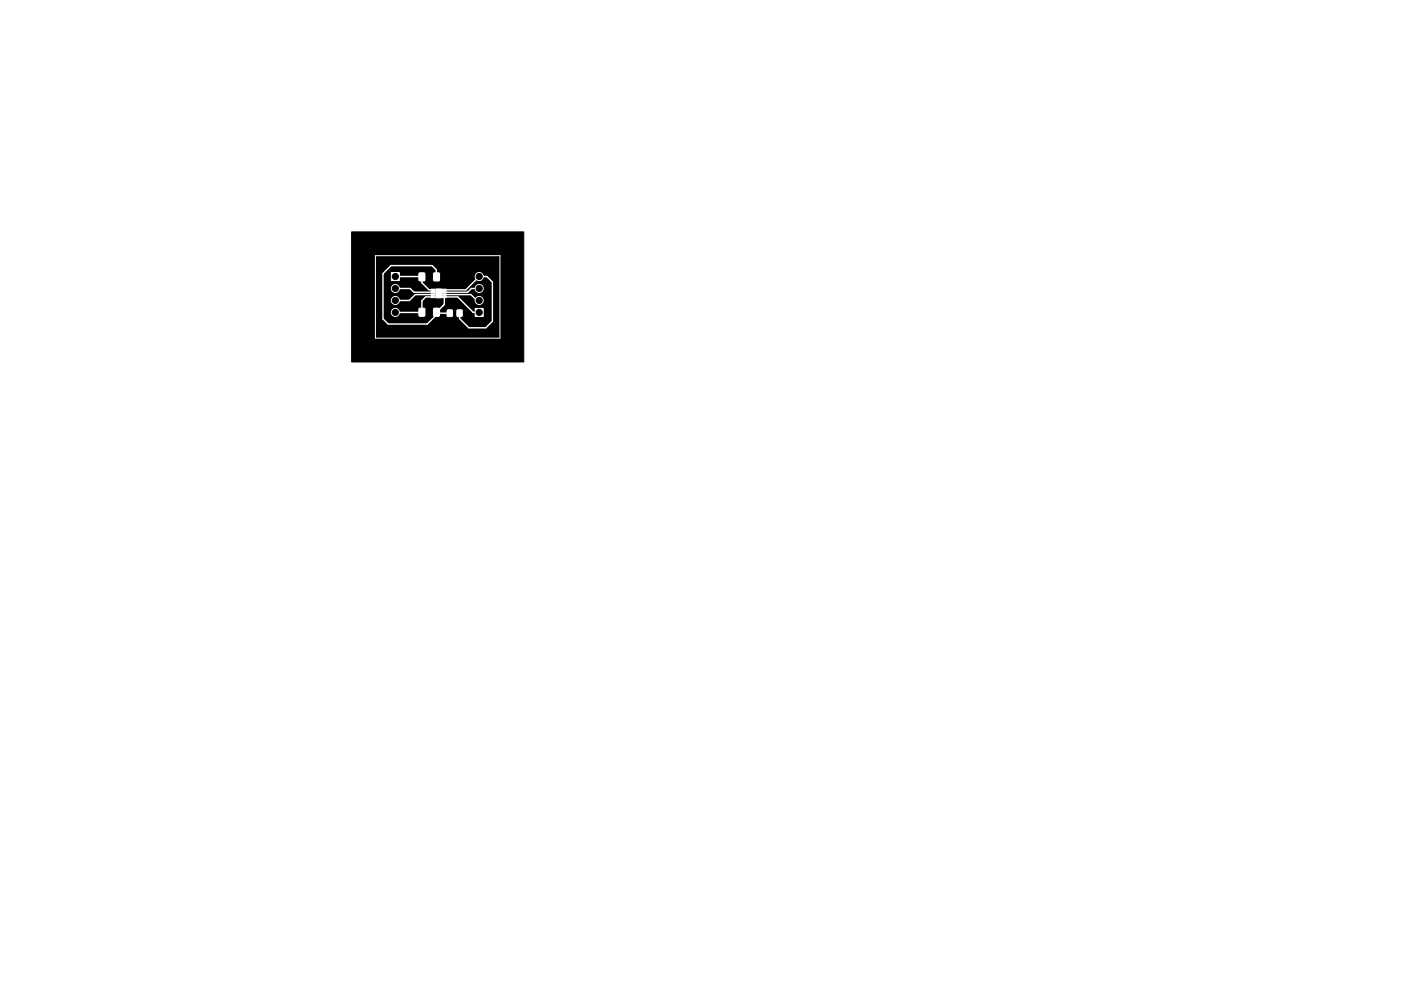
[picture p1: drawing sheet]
<svg xmlns="http://www.w3.org/2000/svg" width="297mm" height="210mm" viewBox="0 0 297 210" stroke-linecap="round" stroke-linejoin="round" font-family="sans-serif">
<g fill="#000" stroke="#000" stroke-width=".21">
<path d="M74.6 49.2h36.5v27.6h-36.5z"/>
<circle cx="83.8" cy="58.7" r=".65"/>
<circle cx="101.6" cy="58.7" r=".65"/>
<circle cx="83.8" cy="61.2" r=".65"/>
<circle cx="83.8" cy="66.3" r=".65"/>
<circle cx="83.8" cy="63.7" r=".65"/>
<circle cx="101.6" cy="63.7" r=".65"/>
<circle cx="101.6" cy="66.3" r=".65"/>
<circle cx="101.6" cy="61.2" r=".65"/>
</g>
<path d="M79.6 54.2h26.4v17.5h-26.4z" fill="none" stroke="#fff" stroke-width=".21"/>
<g fill="#fff" stroke="#fff" stroke-width=".21">
<path d="M100.8 65.4h1.6v1.7h-1.6z"/>
<path d="M88.9 65.4h1.1v1.7h-1.1z"/>
<path d="M92 65.4h1.1v1.7h-1.1z"/>
<path d="M83 57.8h1.7v1.7h-1.7z"/>
<path d="M92 57.9h1.1v1.7h-1.1z"/>
<path d="M88.9 57.9h1.1v1.7h-1.1z"/>
<path d="M91.4 61.3h.8v.3h-.8z"/>
<path d="M91.4 61.8h.8v.3h-.8z"/>
<path d="M91.4 62.3h.8v.3h-.8z"/>
<path d="M91.4 62.8h.8v.3h-.8z"/>
<path d="M93.8 62.8h.8v.3h-.8z"/>
<path d="M93.8 62.3h.8v.3h-.8z"/>
<path d="M93.8 61.8h.8v.3h-.8z"/>
<path d="M93.8 61.3h.8v.3h-.8z"/>
<path d="M92.4 61.3h1.2v1.9h-1.2z"/>
<path d="M94.8 65.8h1.1v1.3h-1.1z"/>
<path d="M96.9 65.8h1.1v1.3h-1.1z"/>
<circle cx="101.6" cy="63.7" r=".85"/>
<circle cx="101.6" cy="61.2" r=".85"/>
<circle cx="101.6" cy="58.7" r=".85"/>
<circle cx="83.8" cy="61.2" r=".85"/>
<circle cx="83.8" cy="63.7" r=".85"/>
<circle cx="83.8" cy="66.3" r=".85"/>
</g>
<path d="M83.8 58.7h5.6v1.3l1.6 1.5h.8M92.5 58.7v-1.5l-.9-.9h-8.7l-1.7 1.7v9.6l1.1 1.1h8.3l1.9-1.9v-.6M83.8 61.2h3.2l.7 .8h4.1M91.8 63h-1.5l-.9 .8v2.5h-5.6M91.8 62.5h-3.7l-1.3 1.2h-3M92.5 66.2l1.7-1.6v-1.6h2.9l3.2 3.3h1.3M92.5 66.2l.2 .2h2.7M93 62.2v-.3l.4-.4h5.4l2.8-2.8h1.6l1.2 1.1v8.3l-1.4 1.4h-3.6l-2-1.9v-1.2M94.2 62.5h5.6l1.3 1.2h.5M101.6 61.2h-1.7l-.8 .8h-4.9" fill="none" stroke="#fff" stroke-width=".3"/>
</svg>
